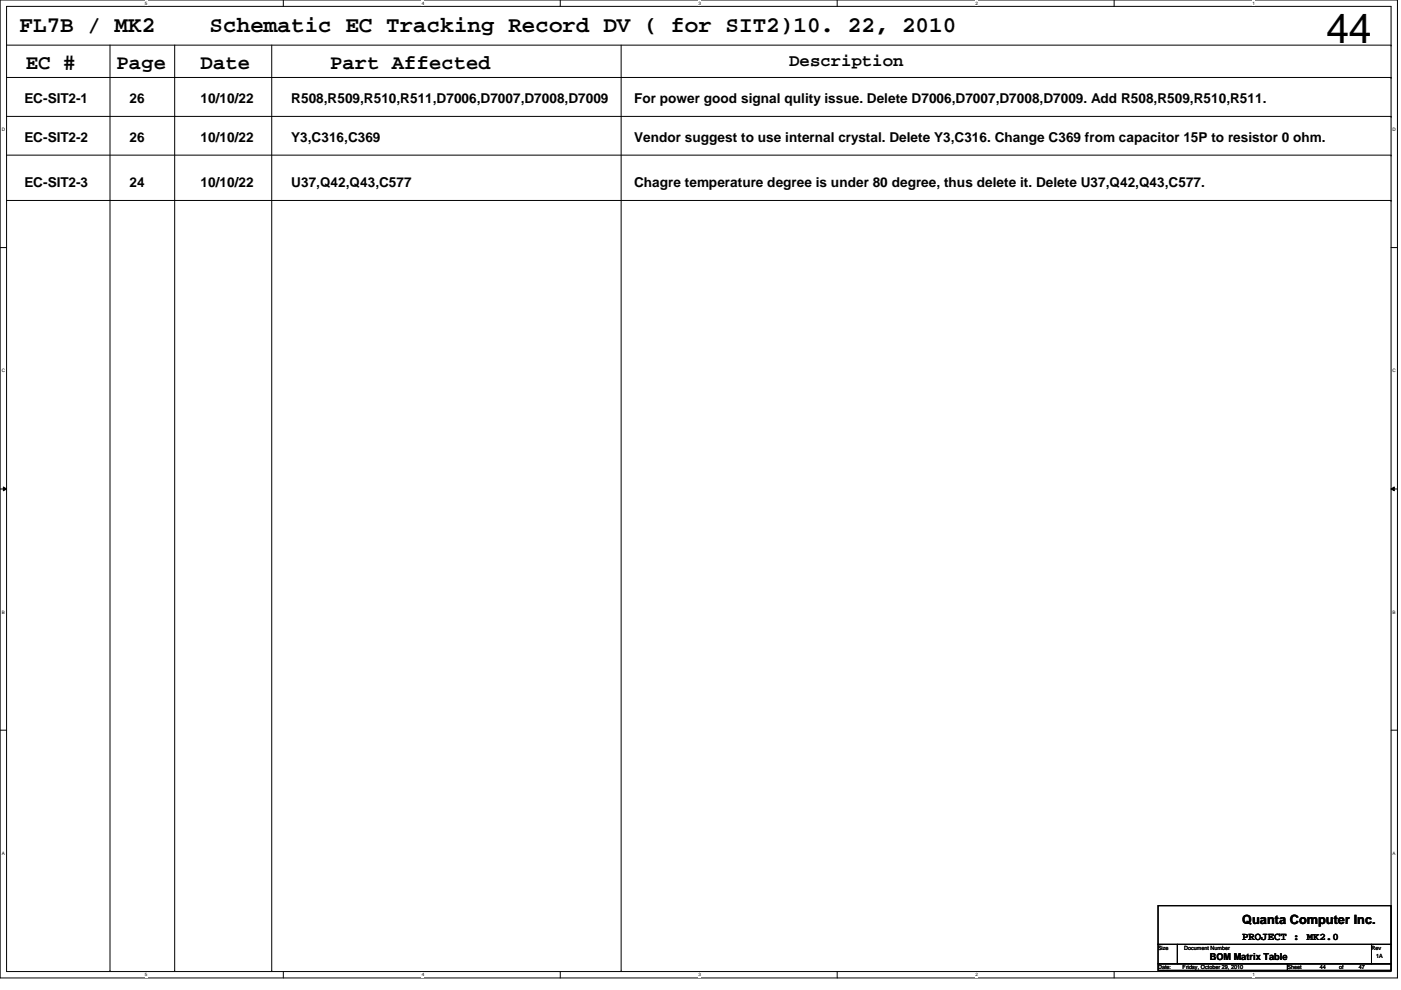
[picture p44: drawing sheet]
<svg xmlns="http://www.w3.org/2000/svg" width="297mm" height="210mm" viewBox="0 0 297 210" stroke-linecap="round" stroke-linejoin="round" font-family="sans-serif">
<defs><g id="words">
<text font-size="8.8" x="281.2" y="9.2">44</text>
<g font-size="4.8">
<text x="4.1" y="6.7">FL7B / MK2</text>
<text x="44.4" y="6.7">Schematic EC Tracking Record DV ( for SIT2)10. 22, 2010</text>
</g>
<g font-size="4.4">
<text x="5.5" y="14.6">EC #</text>
<text x="24.7" y="14.6">Page</text>
<text x="42.5" y="14.6">Date</text>
<text x="70" y="14.6">Part Affected</text>
</g>
<text font-size="3.7" x="167.3" y="14">Description</text>
<g font-size="2.9">
<text x="5.2" y="21.8">EC-SIT2-1</text>
<text x="27.5" y="21.8">26</text>
<text x="42.5" y="21.8">10/10/22</text>
<text x="61.8" y="21.8">R508,R509,R510,R511,D7006,D7007,D7008,D7009</text>
<text x="134.4" y="21.8">For power good signal qulity issue. Delete D7006,D7007,D7008,D7009. Add R508,R509,R510,R511.</text>
<text x="5.2" y="30.1">EC-SIT2-2</text>
<text x="27.5" y="30.1">26</text>
<text x="42.5" y="30.1">10/10/22</text>
<text x="61.8" y="30.1">Y3,C316,C369</text>
<text x="134.4" y="30.1">Vendor suggest to use internal crystal. Delete Y3,C316. Change C369 from capacitor 15P to resistor 0 ohm.</text>
<text x="5.2" y="39.7">EC-SIT2-3</text>
<text x="27.5" y="39.7">24</text>
<text x="42.5" y="39.7">10/10/22</text>
<text x="61.8" y="39.7">U37,Q42,Q43,C577</text>
<text x="134.4" y="39.7">Chagre temperature degree is under 80 degree, thus delete it. Delete U37,Q42,Q43,C577.</text>
</g>
<text font-size="2.7" x="263.4" y="195.9">Quanta Computer Inc.</text>
<text font-size="2.3" x="263.4" y="199.4">PROJECT :</text>
<text font-size="2.2" x="277.1" y="199.3">MK2.0</text>
<text font-size="2" x="256.5" y="203.5">BOM Matrix Table</text>
<g font-size="1.2">
<text x="245.5" y="201.4">Size</text>
<text x="251" y="201.4">Document Number</text>
<text x="290.8" y="201.4">Rev</text>
<text x="291.8" y="203">1A</text>
<text x="245.5" y="205.5">Date:</text>
<text x="250.7" y="205.5">Friday, October 29, 2010</text>
<text x="273" y="205.5">Sheet</text>
<text x="279.8" y="205.5">44</text>
<text x="283.9" y="205.5">of</text>
<text x="288.1" y="205.5">47</text>
</g>
<g font-size="1">
<text x="30.7" y="1">5</text>
<text x="89.4" y="1">4</text>
<text x="148.1" y="1">3</text>
<text x="206.8" y="1">2</text>
<text x="265.6" y="1">1</text>
<text x=".4" y="27.8">D</text>
<text x="295.3" y="27.8">D</text>
<text x=".4" y="79">C</text>
<text x="295.3" y="79">C</text>
<text x=".4" y="130.1">B</text>
<text x="295.3" y="130.1">B</text>
<text x=".4" y="181.3">A</text>
<text x="295.3" y="181.3">A</text>
<text x="30.7" y="207">5</text>
<text x="89.4" y="207">4</text>
<text x="148.1" y="207">3</text>
<text x="206.8" y="207">2</text>
<text x="265.6" y="207">1</text>
</g>
</g></defs>
<path d="M0 0h296.3v207.3h-296.3zM1.4 1.4h293.5v204.6h-293.5z" fill="none" stroke="#000" stroke-width=".21"/>
<g fill="#fff">
<path d="M30.7 .1h.6v1.1h-.6z"/>
<path d="M30.7 206.1h.6v1.1h-.6z"/>
</g>
<path d="M60.1 0v1.4M60.1 206v1.3" fill="none" stroke="#000" stroke-width=".21"/>
<g fill="#fff">
<path d="M89.4 .1h.6v1.1h-.6z"/>
<path d="M89.4 206.1h.6v1.1h-.6z"/>
</g>
<path d="M118.8 0v1.4M118.8 206v1.3" fill="none" stroke="#000" stroke-width=".21"/>
<g fill="#fff">
<path d="M148.1 .1h.6v1.1h-.6z"/>
<path d="M148.1 206.1h.6v1.1h-.6z"/>
</g>
<path d="M177.5 0v1.4M177.5 206v1.3" fill="none" stroke="#000" stroke-width=".21"/>
<g fill="#fff">
<path d="M206.8 .1h.6v1.1h-.6z"/>
<path d="M206.8 206.1h.6v1.1h-.6z"/>
</g>
<path d="M236.2 0v1.4M236.2 206v1.3" fill="none" stroke="#000" stroke-width=".21"/>
<g fill="#fff">
<path d="M265.6 .1h.5v1.1h-.5z"/>
<path d="M265.6 206.1h.5v1.1h-.5z"/>
<path d="M.4 26.9h.7v1.1h-.7z"/>
<path d="M295.3 26.9h.7v1.1h-.7z"/>
<path d="M.4 78.1h.7v1.1h-.7z"/>
<path d="M295.3 78.1h.7v1.1h-.7z"/>
</g>
<path d="M0 52.5h1.4M294.9 52.5h1.4" fill="none" stroke="#000" stroke-width=".21"/>
<g fill="#fff">
<path d="M.4 129.2h.6v1.1h-.6z"/>
<path d="M295.3 129.2h.6v1.1h-.6z"/>
</g>
<path d="M0 103.7h1.4M.7 103.3l.7 .4-.7 .4zM294.9 103.7l.7-.4v.8zM294.9 103.7h1.4" fill="none" stroke="#000" stroke-width=".21"/>
<path d="M.7 103.3l.7 .4-.7 .4zM294.9 103.7l.7-.4v.8z" fill="#000"/>
<g fill="#fff">
<path d="M.4 180.4h.6v1.1h-.6z"/>
<path d="M295.3 180.4h.6v1.1h-.6z"/>
</g>
<g fill="none" stroke="#000" stroke-width=".21">
<path d="M1.4 16.4h293.5M1.4 9.6h293.5M23.3 9.6v196.1M37 9.6v196.1M57.6 9.6v196.1M131.7 9.6v196.1M294.9 16.4h.1M294.9 9.6h.1M1.4 24.7h293.5M1.4 32.9h293.5M294.9 24.7h.1M294.9 32.9h.1"/>
<path d="M1.4 42.5h293.5M294.9 42.5h.1M0 154.8h1.4M294.9 154.8h1.4M245.5 192h49.4v8.2h-49.4zM23.3 205.7h.1M37 205.7h.1M57.6 205.7h.1M131.7 205.7h.1M245.5 200.2h4.1v4.1h-4.1zM245.5 204.3h27.5v1.4h-27.5zM249.6 200.2h41.2v4.1h-41.2z"/>
<path d="M273 204.3h21.9v1.4h-21.9zM290.8 200.2h4.1v4.1h-4.1z"/>
</g>
<use href="#words"/>
</svg>
